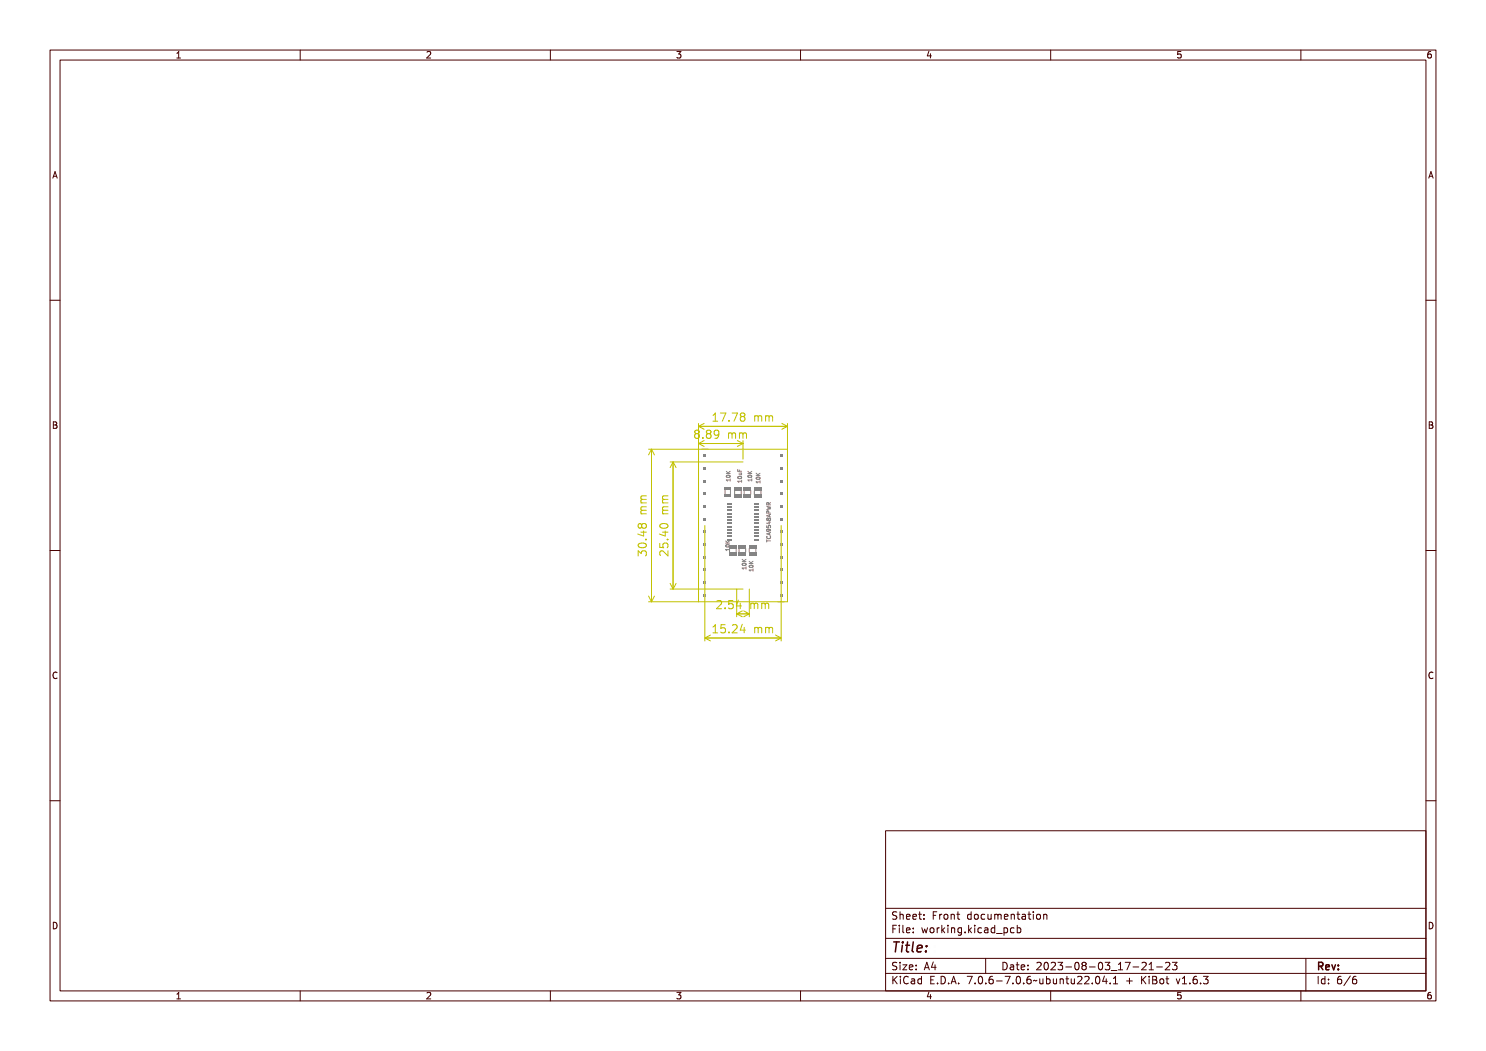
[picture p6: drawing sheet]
<svg xmlns="http://www.w3.org/2000/svg" width="297mm" height="210mm" viewBox="0 0 297 210" stroke-linecap="round" stroke-linejoin="round" font-family="sans-serif">
<defs><g id="words">
<text font-size="2.7" fill="#480000" x="178" y="190.3">Title:</text>
<g font-size="2.2" fill="#c2c200">
<text x="139.5" y="87.7">8.89 mm</text>
<text x="143.3" y="84.2">17.78 mm</text>
<text x="143.9" y="121.7">2.54 mm</text>
<text x="143.3" y="126.5">15.24 mm</text>
</g>
<g font-size="2" fill="#480000">
<text x="178" y="183.7">Sheet: Front documentation</text>
<text x="178" y="186.5">File: working.kicad_pcb</text>
<text x="178" y="193.9">Size: A4</text>
<text x="178" y="196.6">KiCad E.D.A. 7.0.6-7.0.6~ubuntu22.04.1 + KiBot v1.6.3</text>
<text x="200" y="193.9">Date: 2023-08-03_17-21-23</text>
<text x="263" y="196.6">Id: 6/6</text>
<text x="263" y="193.9">Rev:</text>
</g>
<g font-size="1.7" fill="#480000">
<text x="35" y="11.7">1</text>
<text x="85" y="11.7">2</text>
<text x="135" y="11.7">3</text>
<text x="185" y="11.7">4</text>
<text x="235" y="11.7">5</text>
<text x="285" y="11.7">6</text>
<text x="10.5" y="35.7">A</text>
<text x="285.5" y="35.7">A</text>
<text x="10.5" y="85.6">B</text>
<text x="285.5" y="85.6">B</text>
<text x="10.5" y="135.7">C</text>
<text x="285.5" y="135.7">C</text>
<text x="10.5" y="185.6">D</text>
<text x="285.5" y="185.6">D</text>
<text x="35" y="199.7">1</text>
<text x="85" y="199.7">2</text>
<text x="135" y="199.7">3</text>
<text x="185" y="199.7">4</text>
<text x="235" y="199.7">5</text>
<text x="285" y="199.7">6</text>
</g>
</g></defs>
<g fill="none" stroke="#848484" stroke-width=".2">
<path d="M145.2 94.6h.7M145.2 94.2l.4 .4M145.2 95.9h.7l.1-.1v.4l-.1-.2h-.6v.2zM145.2 94.4l.3 .3 .5-.3-.4 .4 .4 .2h-.8l.3-.1zM145.2 95a.37 .37 0 0 1 .5-.1 .37 .37 0 0 1 .2 .4 .38 .38 0 0 1-.4 .1 .38 .38 0 0 1-.3-.3zM145.3 95.2l.5-.1 .2 .2a.37 .37 0 0 1-.4 .3 .37 .37 0 0 1-.4-.3zM145.3 95.3a.34 .34 0 0 1 .6 .1 .34 .34 0 0 1-.6-.1zM145.9 95.9h-.7l.2 .2M145.9 95.7v.4M145.9 94.2l-.4 .3M147.4 93.8v.4h.8M147.5 96.2h.7l.1-.2v.4l-.1-.1h-.6l-.1 .1z"/>
<path d="M147.5 94.1l.1 .4h.2l.1-.3v.3h.4v.1h-.8zM147.5 95.3a.37 .37 0 0 1 .4-.1 .37 .37 0 0 1 .3 .3 .38 .38 0 0 1-.5 .2 .38 .38 0 0 1-.2-.4zM147.6 95.4h.4l.2 .1a.37 .37 0 0 1-.3 .4 .37 .37 0 0 1-.4-.4zM147.6 95.6a.34 .34 0 0 1 .6 .1 .34 .34 0 0 1-.6-.1zM147.7 94.8h.6l-.1 .1a.18 .18 0 0 1 .1 .2 .18 .18 0 0 1-.3 .1l-.3-.1h.5l-.1-.2zM147.7 94.5h.5M147.8 93.9v.3M148.1 94.5l.1 .3-.5 .1M148.2 95.9v.5M148.2 96.2h-.8l.3 .2M149.5 94.6h.8M149.5 94.2l.4 .4"/>
<path d="M149.5 95.1a.4 .4 0 0 1 .4-.2 .4 .4 0 0 1 .3 .4 .38 .38 0 0 1-.4 .1 .38 .38 0 0 1-.3-.3zM149.5 95.9h.7l.1-.1v.4l-.1-.2h-.6v.2zM149.5 94.4l.3 .3 .5-.3-.4 .4 .4 .2h-.8l.4-.1zM149.6 95.2l.5-.1 .2 .2a.37 .37 0 0 1-.4 .3 .37 .37 0 0 1-.4-.3zM149.6 95.3a.34 .34 0 0 1 .6 .1 .34 .34 0 0 1-.6-.1zM150.2 95v.1M150.3 95.7v.4M150.3 95.9h-.8l.2 .2M150.3 94.2l-.5 .3M151.1 95h.8M151.1 94.6l.5 .4M151.2 95.4a.46 .46 0 0 1 .7 .2 .38 .38 0 0 1-.4 .2 .38 .38 0 0 1-.3-.4z"/>
<path d="M151.2 96.3h.6l.1-.2v.4l-.1-.1h-.5l-.1 .2zM151.2 94.8l.3 .3 .4-.3-.3 .4 .3 .2h-.7l.3-.1zM151.3 95.6l.4-.1 .2 .1a.37 .37 0 0 1-.3 .4 .37 .37 0 0 1-.4-.4zM151.3 95.7a.34 .34 0 0 1 .6 .1 .34 .34 0 0 1-.6-.1zM151.9 95.7h-.1M151.9 96.1v.4M151.9 96.3h-.8l.3 .2M151.9 94.6l-.4 .3M145 108.5h.8M145 108.1l.5 .4M145.1 109.8h.7v-.1v.4v-.2h-.6l-.1 .2zM145.1 108.4l.3 .2 .4-.3-.3 .4 .3 .2h-.7l.3-.1z"/>
<path d="M145.1 108.9a.37 .37 0 0 1 .4-.1 .37 .37 0 0 1 .3 .4 .38 .38 0 0 1-.5 .2 .38 .38 0 0 1-.2-.4zM145.2 109.1l.4-.1 .2 .2a.37 .37 0 0 1-.3 .3 .37 .37 0 0 1-.4-.3zM145.2 109.2a.34 .34 0 0 1 .6 .1 .34 .34 0 0 1-.6-.1zM145.8 109.6v.7M145.8 109.8h-.8l.3 .2M145.8 108.1l-.4 .3M147.1 109.6v.7M148.3 112.2h.8M148.3 111.8l.5 .4M148.4 112.7a.38 .38 0 0 1 .4-.2 .38 .38 0 0 1 .3 .4 .38 .38 0 0 1-.5 .1 .38 .38 0 0 1-.2-.3zM148.4 113.5h.7v-.2v.5v-.2h-.6l-.1 .2zM148.4 112l.3 .3 .4-.3-.3 .4 .3 .2h-.7l.3-.1z"/>
<path d="M148.5 112.8l.4-.1 .2 .2a.37 .37 0 0 1-.3 .3 .37 .37 0 0 1-.4-.3zM148.5 112.9a.34 .34 0 0 1 .6 .1 .34 .34 0 0 1-.6-.1zM149.1 113.3v.4M149.1 113.5h-.8l.3 .2M149.1 111.8l-.4 .3M149.7 112.6h.8M149.7 112.2l.5 .4M149.8 113a.4 .4 0 0 1 .4-.1 .4 .4 0 0 1 .3 .4 .38 .38 0 0 1-.5 .1 .38 .38 0 0 1-.2-.4zM149.8 113.5h.7v-.2v.4v-.1h-.6l-.1 .1zM149.8 112l.3 .3 .4-.3-.3 .4 .3 .1h-.7l.3-.1zM149.9 112.7h.4l.2 .1a.37 .37 0 0 1-.3 .4 .37 .37 0 0 1-.4-.4zM149.9 112.9a.34 .34 0 0 1 .6 .1 .34 .34 0 0 1-.6-.1z"/>
<path d="M150.4 113h.1M150.5 113.7v.4M150.5 113.9h-.8l.3 .2M150.5 112.2l-.4 .3M153.2 105v.4l.4 .1v-.4l.3-.1v.5M153.2 107.9v.4M153.2 108.1h.8M153.2 101.2l.8 .2-.5 .1 .5 .1-.8 .2M153.3 100.5l-.1 .4h.8M153.3 108.4l.1 .2h.6v.1h-.6l-.1 .3zM153.3 107.4l.7-.3-.2 .2v.3l.2 .1-.7-.2zM153.3 106l.1 .3h.2a.25 .25 0 0 1 .1-.3 .25 .25 0 0 1 .3 .1 .25 .25 0 0 1-.1 .3 .2 .2 0 0 0 .1-.3 .2 .2 0 0 0-.3 0 .2 .2 0 0 0 0 .3h-.4z"/>
<path d="M153.3 105.4l.6-.1 .1 .2h-.1l-.1 .3zM153.3 104.3l.7-.3-.2 .2v.3l.2 .1-.7-.2zM153.3 102.8l.7 .1-.4 .2 .4 .2-.7 .1 .6-.2-.4-.1 .4-.2zM153.3 107.2h.1M153.3 100.5h.3v.4M153.3 100.5h.1M153.3 107.8h.1a.26 .26 0 0 0 .3 .4 .26 .26 0 0 0 .2-.4h.1a.36 .36 0 0 1-.3 .5 .36 .36 0 0 1-.4-.5zM153.3 104.8l.3 .1a.22 .22 0 0 1 .4-.1 .22 .22 0 0 1 0 .3 .22 .22 0 0 1-.4-.1 .21 .21 0 0 1-.3 .1 .21 .21 0 0 1 0-.3zM153.3 102.3l.3-.1 .1 .2 .3-.3-.3 .4 .3 .2h-.7zM153.4 103.5l.2-.1 .1 .4 .3 .1h-.7zM153.4 106.6a.38 .38 0 0 1 .5-.1 .38 .38 0 0 1 .1 .5l-.1-.3h-.2a.25 .25 0 0 1 0 .3 .25 .25 0 0 1-.4 0 .25 .25 0 0 1 .1-.4zM153.4 107.4l.4-.1v.2z"/>
<path d="M153.4 104.3l.4-.1v.2zM153.4 105.5h.4v.2zM153.4 103.5l-.2 .2 .2 .3M153.4 104h.1M153.4 103.5h.1M153.4 103.6h.2l.1 .2h-.3zM153.4 102.4h.2v.2h-.2zM153.4 103.5l.2 .2M153.5 104.3h.5M153.6 105.8l.1 .3-.4 .1-.1-.3 .2-.1h.4l.2 .3M153.6 103.7l.1-.2 .3 .2-.1 .3-.3-.2M153.6 103.7v.1"/>
<path d="M153.6 103.8l-.2 .2M153.6 102.5v-.3l-.3-.1-.1 .4h.8M153.8 104.2v.5l-.6-.2M153.8 102.9v.3M153.8 106.5v.4M153.9 107.2a.35 .35 0 0 1-.3 .4 .35 .35 0 0 1-.3-.4M154 106.4l-.8 .3 .8 .2M154 102.8l-.8 .3 .8 .2M154 100.4l-.4 .3"/>
<circle cx="145.6" cy="95.4" r=".07"/>
<circle cx="147.9" cy="95.6" r=".07"/>
<circle cx="149.9" cy="95.4" r=".07"/>
<circle cx="151.6" cy="95.8" r=".07"/>
<circle cx="145.5" cy="109.3" r=".07"/>
<circle cx="148.8" cy="113" r=".07"/>
<circle cx="150.2" cy="112.9" r=".07"/>
<circle cx="153.5" cy="104.9" r=".13"/>
<circle cx="153.5" cy="106.8" r=".17"/>
<circle cx="153.8" cy="104.9" r=".15"/>
</g>
<g fill="#848484">
<path d="M145.7 110.3h1.5v.7h-1.5z" fill-rule="evenodd"/>
<path d="M145.7 108.9h1.5v.7h-1.5z" fill-rule="evenodd"/>
</g>
<path d="M155.5 120.2h1.3" fill="none" stroke="#848484" stroke-width=".2"/>
<g fill="#848484">
<path d="M155.9 118.7h.5v.5h-.5z" fill-rule="evenodd"/>
<path d="M155.9 116.2h.5v.5h-.5z" fill-rule="evenodd"/>
<path d="M155.9 113.6h.5v.5h-.5z" fill-rule="evenodd"/>
<path d="M155.9 111.1h.5v.5h-.5z" fill-rule="evenodd"/>
<path d="M155.9 108.6h.5v.5h-.5z" fill-rule="evenodd"/>
<path d="M155.9 106h.5v.5h-.5z" fill-rule="evenodd"/>
<path d="M155.9 103.5h.5v.5h-.5z" fill-rule="evenodd"/>
<path d="M155.9 100.9h.5v.5h-.5z" fill-rule="evenodd"/>
<path d="M155.9 98.4h.5v.5h-.5z" fill-rule="evenodd"/>
<path d="M155.9 95.9h.5v.5h-.5z" fill-rule="evenodd"/>
<path d="M155.9 93.3h.5v.5h-.5z" fill-rule="evenodd"/>
<path d="M155.9 90.8h.5v.5h-.5z" fill-rule="evenodd"/>
<path d="M150.8 100.6h.8v.2h-.8z" fill-rule="evenodd"/>
<path d="M145.4 100.6h.8v.2h-.8z" fill-rule="evenodd"/>
<path d="M150.8 101.2h.8v.2h-.8z" fill-rule="evenodd"/>
<path d="M145.4 101.2h.8v.2h-.8z" fill-rule="evenodd"/>
<path d="M150.8 101.9h.8v.2h-.8z" fill-rule="evenodd"/>
<path d="M145.4 101.9h.8v.2h-.8z" fill-rule="evenodd"/>
<path d="M150.8 102.5h.8v.2h-.8z" fill-rule="evenodd"/>
<path d="M145.4 102.5h.8v.2h-.8z" fill-rule="evenodd"/>
<path d="M150.8 103.2h.8v.2h-.8z" fill-rule="evenodd"/>
<path d="M145.4 103.2h.8v.2h-.8z" fill-rule="evenodd"/>
<path d="M150.8 103.8h.8v.2h-.8z" fill-rule="evenodd"/>
<path d="M145.4 103.8h.8v.2h-.8z" fill-rule="evenodd"/>
<path d="M150.8 104.5h.8v.2h-.8z" fill-rule="evenodd"/>
<path d="M145.4 104.5h.8v.2h-.8z" fill-rule="evenodd"/>
<path d="M150.8 105.1h.8v.2h-.8z" fill-rule="evenodd"/>
<path d="M145.4 105.1h.8v.2h-.8z" fill-rule="evenodd"/>
<path d="M150.8 105.8h.8v.2h-.8z" fill-rule="evenodd"/>
<path d="M145.4 105.8h.8v.2h-.8z" fill-rule="evenodd"/>
<path d="M150.8 106.4h.8v.2h-.8z" fill-rule="evenodd"/>
<path d="M145.4 106.4h.8v.2h-.8z" fill-rule="evenodd"/>
<path d="M150.8 107.1h.8v.2h-.8z" fill-rule="evenodd"/>
<path d="M145.4 107.1h.8v.2h-.8z" fill-rule="evenodd"/>
<path d="M150.8 107.7h.8v.2h-.8z" fill-rule="evenodd"/>
<path d="M145.4 107.7h.8v.2h-.8z" fill-rule="evenodd"/>
</g>
<path d="M148.7 98v.8M150.1 98v.8" fill="none" stroke="#848484" stroke-width=".2"/>
<g fill="#848484">
<path d="M148.7 98.7h1.4v.8h-1.4z" fill-rule="evenodd"/>
<path d="M148.7 97.3h1.4v.7h-1.4z" fill-rule="evenodd"/>
</g>
<path d="M144.9 97.9v1M146 97.9v1" fill="none" stroke="#848484" stroke-width=".2"/>
<g fill="#848484">
<path d="M144.8 98.8h1.3v.6h-1.3z" fill-rule="evenodd"/>
<path d="M144.8 97.4h1.3v.6h-1.3z" fill-rule="evenodd"/>
</g>
<path d="M146.8 98v.8M148.1 98v.8" fill="none" stroke="#848484" stroke-width=".2"/>
<g fill="#848484">
<path d="M146.8 97.3h1.4v.8h-1.4z" fill-rule="evenodd"/>
<path d="M146.8 98.8h1.4v.7h-1.4z" fill-rule="evenodd"/>
</g>
<path d="M147.7 109.6v.7M149 109.6v.7" fill="none" stroke="#848484" stroke-width=".2"/>
<g fill="#848484">
<path d="M147.6 110.3h1.5v.7h-1.5z" fill-rule="evenodd"/>
<path d="M147.6 108.9h1.5v.7h-1.5z" fill-rule="evenodd"/>
</g>
<path d="M140.2 89.8h1.3" fill="none" stroke="#848484" stroke-width=".2"/>
<g fill="#848484">
<path d="M140.6 90.8h.5v.5h-.5z" fill-rule="evenodd"/>
<path d="M140.6 93.3h.5v.5h-.5z" fill-rule="evenodd"/>
<path d="M140.6 95.9h.5v.5h-.5z" fill-rule="evenodd"/>
<path d="M140.6 98.4h.5v.5h-.5z" fill-rule="evenodd"/>
<path d="M140.6 100.9h.5v.5h-.5z" fill-rule="evenodd"/>
<path d="M140.6 103.5h.5v.5h-.5z" fill-rule="evenodd"/>
<path d="M140.6 106h.5v.5h-.5z" fill-rule="evenodd"/>
<path d="M140.6 108.6h.5v.5h-.5z" fill-rule="evenodd"/>
<path d="M140.6 111.1h.5v.5h-.5z" fill-rule="evenodd"/>
<path d="M140.6 113.6h.5v.5h-.5z" fill-rule="evenodd"/>
<path d="M140.6 116.2h.5v.5h-.5z" fill-rule="evenodd"/>
<path d="M140.6 118.7h.5v.5h-.5z" fill-rule="evenodd"/>
</g>
<path d="M150.8 98v.8M152.1 98v.8" fill="none" stroke="#848484" stroke-width=".2"/>
<g fill="#848484">
<path d="M150.7 97.3h1.4v.8h-1.4z" fill-rule="evenodd"/>
<path d="M150.7 98.8h1.4v.7h-1.4z" fill-rule="evenodd"/>
</g>
<path d="M149.7 109.6v.7M151.1 109.6v.7" fill="none" stroke="#848484" stroke-width=".2"/>
<g fill="#848484">
<path d="M149.7 108.9h1.4v.7h-1.4z" fill-rule="evenodd"/>
<path d="M149.7 110.3h1.4v.8h-1.4z" fill-rule="evenodd"/>
</g>
<g fill="none" stroke="#c2c200" stroke-width=".2">
<path d="M128.1 100l1.2-.1v.1h-.9l-.2 .2 .2 .1h.9v.2h-.9l-.2 .1 .2 .2h.9v.2h-1.2l.1-.2-.2-.3 .2-.2zM128.3 99.8l-.2 .2 .1 .5M128.3 99.8h.9M129.2 99.1l-1 .1-.1 .4 .2 .2M129.6 89.8h27.8M130.2 89.8v30.4M130.2 89.8l.6 1.1M130.2 89.8l-.6 1.1M132.4 100l1.2-.1v.1h-.9l-.2 .2 .2 .1h.9v.2h-.9l-.2 .1 .2 .2h.9v.2h-1.2l.1-.2-.1-.3 .1-.2zM132.6 99.8h.9M132.6 99.8l-.2 .2 .2 .5M133.5 99.1l-1 .1-.1 .4 .2 .2"/>
<path d="M133.9 92.3h14.6M134.5 92.3v25.4M134.5 92.3l.6 1.1M134.5 92.3l-.6 1.1M138.9 86.1v.4M138.9 86.8v.6M139.6 84.6v35.6M139.6 88.6h8.9M139.6 88.6l1.1 .6M139.6 85.2h17.8M139.6 85.2l1.1 .6M139.8 86.2a.45 .45 0 0 1 .7-.1 .45 .45 0 0 1-.2 .7 .46 .46 0 0 1 .2 .7 .46 .46 0 0 1-.7 0 .46 .46 0 0 1 .1-.7l-.2-.2z"/>
<path d="M140.7 88l-1.1 .6M140.7 84.6l-1.1 .6M141.3 87.3h.3v.4h-.3zM142.4 86.2a.45 .45 0 0 1 .7-.1 .45 .45 0 0 1-.2 .7 .46 .46 0 0 1 .2 .7 .46 .46 0 0 1-.7 0 .46 .46 0 0 1 .2-.7l-.3-.2zM142.5 84.2h.9M142.8 82.8l-.3 .2M143.5 82.7l.6-.1v1.4h.3v.2h-.9v-.2h.4v-1.2l-.4 .1zM143.7 86.2a.58 .58 0 0 1 .7 0 .58 .58 0 0 1 .2 .7 .65 .65 0 0 1-.2 .6 .65 .65 0 0 1-.7 .1v-.2a.47 .47 0 0 0 .5 0 .47 .47 0 0 0 .2-.5 .51 .51 0 0 1-.8 .1 .51 .51 0 0 1 .1-.8zM144.7 82.6h1l-.6 1.6h-.2l.6-1.4h-.8zM146.1 86.5l.2 .1 .3-.2 .1 .2 .4-.1 .1 1.2h-.1l-.1-.9-.1-.2-.1 .2v.9h-.2v-.9l-.1-.2-.2 .2v.9h-.2zM146.4 83.9h.3v.3h-.3zM147.3 82.6h1l-.5 1.6h-.3l.6-1.4h-.8z"/>
<path d="M147.4 88l1.1 .6M147.5 86.5l.1 .1 .3-.2 .2 .2 .3-.1 .1 1.2h-.1v-.9l-.2-.2-.1 .2v.9h-.2v-.9l-.1-.2-.2 .2v.9h-.1zM148.5 88v3.7M148.5 88.6l-1.1 .6M148.8 82.7a.45 .45 0 0 1 .7 0 .45 .45 0 0 1-.2 .7 .46 .46 0 0 1 .2 .7 .46 .46 0 0 1-.7 0 .46 .46 0 0 1 .2-.7l-.3-.3zM151.2 83l.2 .1 .3-.1 .1 .2 .4-.2 .1 1.2h-.1v-.9l-.2-.1-.1 .1v.9h-.2v-.9l-.1-.1-.2 .1v.9h-.2zM152.6 83l.1 .1 .3-.1 .2 .2 .3-.2 .1 1.2h-.1v-.9l-.2-.1-.1 .1v.9h-.2v-.9l-.1-.1-.2 .1v.9h-.1zM154.3 83.2l.1 1M156.3 84.6l1.1 .6M157.4 84.6v35.6h-27.8M157.4 85.2l-1.1 .6M127.5 111.1v-1l.7 .5 .1-.5h.7l.2 .3v.4l-.2 .3"/>
<path d="M127.6 108.7a1.09 1.09 0 0 1 1.6 .2 .87 .87 0 0 1-.8 .6 .87 .87 0 0 1-.9-.6zM127.7 105.3h1v-.2h.2v.2h.4v.2h-.4v.7h-.2l-1-.6zM127.7 108a.98 .98 0 0 1 1.6 .3 .92 .92 0 0 1-.8 .5 .92 .92 0 0 1-.9-.5zM127.7 109.3l.5-.1 .2 .2a.51 .51 0 0 1 .7-.2 .51 .51 0 0 1 .1 .8l-.2 .1a.38 .38 0 0 0 .1-.6 .38 .38 0 0 0-.6 0v.3h-.2v-.1a.28 .28 0 0 0-.4-.3 .28 .28 0 0 0-.1 .5l.1 .2h-.2zM127.7 104l.5-.1 .2 .3a.46 .46 0 0 1 .7-.2 .46 .46 0 0 1 0 .7 .46 .46 0 0 1-.7-.2 .45 .45 0 0 1-.7 .2 .45 .45 0 0 1 0-.7zM127.8 108.2a1.01 1.01 0 0 1 1.3 .1 .87 .87 0 0 1-1.3 0zM127.9 105.5h.8v.5zM128.1 101.3l1.2-.1v.1l-.9 .1-.2 .1 .2 .1h.9v.2h-.9l-.2 .1 .2 .2h.9v.2h-1.2l.1-.2-.2-.3 .2-.1zM128.1 106.3h1.1M128.1 102.7h1.1M128.1 100.5h1.1M128.2 104.9l-.3-.3-.4 .3 .1 .5 .3 .1 .3-.3"/>
<path d="M128.2 104.9l.4-.3h.3l.3 .3-.1 .5-.2 .1h-.3l-.4-.3M128.2 104.9v.3M128.3 102l-.2 .2 .1 .5M128.3 102h.9M128.6 106.1v1l-1.1-.4M128.9 106.8h.4v.3h-.4zM129 107.8h.2M129.2 101.3h-1l-.1 .4 .2 .3M129.6 119.1l.6 1.1M130.8 119.1l-.6 1.1M131.9 108.6v.8h.7l-.1-.2 .1-.5 .2-.2 .5 .1 .2 .2-.2 .6M132 107.9h.2v.6h.4a.58 .58 0 0 1 .7-.7 .58 .58 0 0 1 .2 1h-.2a.42 .42 0 0 0 .1-.6 .42 .42 0 0 0-.6-.1 .42 .42 0 0 0 0 .6h-.8z"/>
<path d="M132 105.3h1v-.2h.2v.2h.4v.2h-.4v.7h-.2l-1-.6zM132 104.8a.88 .88 0 0 1 1.5 .4 .93 .93 0 0 1-1.6-.2zM132 104.1a.98 .98 0 0 1 1.6 .2 .92 .92 0 0 1-.8 .6 .92 .92 0 0 1-.9-.6zM132.1 109.3a1.01 1.01 0 0 1 1.3 .6v-.8h.2v1l-.6-.4a.47 .47 0 0 0-.4-.3 .47 .47 0 0 0-.5 .2l.2 .5h-.2l-.1-.2zM132.2 104.2a1.01 1.01 0 0 1 1.2 .1 .87 .87 0 0 1-1.3 0zM132.2 105.5h.8v.5zM132.4 101.3l1.2-.1v.1l-.9 .1-.2 .1 .2 .1h.9v.2h-.9l-.2 .1 .2 .2h.9v.2h-1.2l.1-.2-.1-.3 .1-.1zM132.4 106.3h1.1M132.4 102.7h1.1M132.4 100.5h1.1M132.6 102h.9M132.6 102l-.2 .2 .2 .5"/>
<path d="M133 106.1v1l-1.2-.4M133.2 106.8h.4v.3h-.4zM133.3 107.8h.2M133.5 110.1v1l-1.2-1h-.3l-.1 .3 .1 .6M133.5 101.3h-1l-.1 .4 .2 .3M133.9 117.7h14.6M133.9 116.6l.6 1.1M135.1 116.6l-.6 1.1M140.9 105v23.1M147.2 117.7v5.5M149.8 117.7v5.5M156.1 105v23.1"/>
<path d="M140.9 127.5h15.2M140.9 127.5l1.1 .6M142 126.9l-1.1 .6M142.5 126.5h.9M142.8 125.1l-.3 .2M143.4 120.1h-.1M143.5 125l.6-.1v1.4h.3v.2h-.9v-.2h.4v-1.2l-.4 .1zM144.1 120.2a.58 .58 0 0 1 .9 .1 .58 .58 0 0 1-.4 .9l-.3 .3h.7v.2h-.9l.3-.6a.47 .47 0 0 0 .4-.4 .47 .47 0 0 0-.3-.4l-.4 .1zM144.1 120.7l-.9 .9h1M144.8 124.9h.8v.2h-.6v.4a.58 .58 0 0 1 .7 .7 .58 .58 0 0 1-1 .3v-.2a.42 .42 0 0 0 .6 .1 .42 .42 0 0 0 .1-.6 .42 .42 0 0 0-.6-.1zM145.7 121.4h.3v.3h-.3zM146.4 126.2h.3v.3h-.3z"/>
<path d="M146.8 120.1h.8v.2h-.6v.4a.58 .58 0 0 1 .6 .7 .58 .58 0 0 1-.9 .3v-.3a.42 .42 0 0 0 .6 .1 .42 .42 0 0 0 .1-.6 .42 .42 0 0 0-.6 0zM147.2 122.7h2.6M147.2 122.7l1.2 .5M147.4 125a.58 .58 0 0 1 .9 .1 .58 .58 0 0 1-.4 .9l-.3 .3h.7v.2h-1l.4-.5a.47 .47 0 0 0 .4-.4 .47 .47 0 0 0-.3-.5l-.4 .1zM148.4 122.1l-1.2 .6M148.6 120.1h.2v1h.3v.2h-.3v.4h-.2v-.4h-.6zM148.6 120.3v.8h-.5zM148.6 122.1l1.2 .6M149.3 124.9h.2v1.1h.2v.1h-.2v.4h-.2v-.4h-.7zM149.3 125.1v.9h-.5zM149.8 122.7l-1.2 .5M150.6 120.5l.2 .1 .2-.1 .2 .1 .3-.1 .2 1.2h-.2v-.9l-.1-.2-.2 .2v.9h-.2v-.9l-.1-.2-.1 .2v.9h-.2z"/>
<path d="M151.2 125.3l.2 .1 .3-.1 .1 .1 .4-.1 .1 1.2h-.1v-.9l-.2-.1-.1 .1v.9h-.2v-.9l-.1-.1-.2 .1v.9h-.2zM151.9 120.5l.2 .1 .3-.1 .1 .1 .4-.1 .1 1.2h-.2v-.9l-.1-.2-.2 .2v.9h-.1l-.1-.9-.1-.2-.1 .2v.9h-.2zM152.6 125.3l.1 .1 .3-.1 .2 .1 .3-.1 .1 1.2h-.1v-.9l-.2-.1-.1 .1v.9h-.2v-.9l-.1-.1-.2 .1v.9h-.1zM154.3 125.4l.1 1.1M155 126.9l1.1 .6M156.1 127.5l-1.1 .6"/>
<circle cx="140.1" cy="86.5" r=".27"/>
<circle cx="140.1" cy="87.2" r=".31"/>
<circle cx="142.8" cy="86.5" r=".27"/>
<circle cx="142.8" cy="87.2" r=".31"/>
<circle cx="144" cy="86.6" r=".35"/>
<circle cx="149.2" cy="83" r=".27"/>
<circle cx="149.2" cy="83.8" r=".31"/>
<circle cx="128.1" cy="104.3" r=".27"/>
<circle cx="128.5" cy="108.3" r=".14"/>
<circle cx="128.8" cy="104.3" r=".31"/>
<circle cx="132.8" cy="104.3" r=".14"/>
</g>
<g fill="none" stroke="#480000" stroke-width=".2">
<path d="M10 10h277v190h-277zM12 12h273v186h-273zM60 10v2M110 10v2M160 10v2M210 10v2M260 10v2M10 60h2M285 60h2M10 110h2M285 110h2M10 160h2"/>
<path d="M285 160h2M177 166h108v32h-108zM60 198v2M110 198v2M160 198v2M177 181.5h108M177 187.5h108M177 191.5h108M177 194.5h108M178.1 195.2h.2v.6l.6-.6h.3l-.6 .6 .6 .8h-.2l-.5-.7-.2 .2v.5h-.2zM178.2 185h.9v.2h-.7v.4h.6v.2h-.6v.7h-.2zM178.3 182.4l.5-.1h.2v.2a.31 .31 0 0 0-.5-.1 .31 .31 0 0 0 0 .5 .5 .5 0 0 1 .6 .6 .5 .5 0 0 1-.8 .2l-.1-.2a.34 .34 0 0 0 .4 .1 .34 .34 0 0 0 .1-.5 .47 .47 0 0 1-.5-.2 .47 .47 0 0 1 .1-.5z"/>
<path d="M178.3 192.5l.5-.1h.2v.2a.31 .31 0 0 0-.5-.1 .31 .31 0 0 0 0 .5 .5 .5 0 0 1 .6 .6 .5 .5 0 0 1-.8 .2l-.1-.2a.34 .34 0 0 0 .4 .1 .34 .34 0 0 0 .1-.5 .47 .47 0 0 1-.5-.2 .47 .47 0 0 1 .1-.5zM179.4 182.2h.2v.6a.35 .35 0 0 1 .4-.1 .35 .35 0 0 1 .2 .4v.6h-.2v-.8h-.4v.8h-.2zM179.5 185.4h.4v.9h.4v.2h-.9v-.2h.3v-.8h-.2zM179.5 192.8h.4v.9h.4v.1h-.9v-.1h.3v-.8h-.2zM179.5 195.6h.4v.9h.4v.1h-.9v-.1h.3v-.8h-.2zM179.7 184.9h.2v.3h-.2zM179.7 192.3h.2v.3h-.2zM179.7 195.1h.2v.3h-.2zM180.6 184.9h.4v1.3l.4 .1v.2l-.5-.2v-1.2h-.3zM180.6 192.8h.8l-.6 .9h.6v.1h-.8l.6-.9h-.6zM180.7 182.8l.1-.1a.49 .49 0 0 1 .5 0 .49 .49 0 0 1 .2 .5h-.8a.42 .42 0 0 0 .3 .4 .42 .42 0 0 0 .4-.1 .47 .47 0 0 1-.4 .3 .47 .47 0 0 1-.4-.3zM180.7 195.4a.4 .4 0 0 1 .4-.3 .4 .4 0 0 1 .4 .3 .56 .56 0 0 0-.8 .4 .56 .56 0 0 0 .5 .7l.3-.1a.43 .43 0 0 1-.5 .3 .43 .43 0 0 1-.4-.4v-.6z"/>
<path d="M180.8 182.9l.4-.1 .1 .3h-.6zM181.8 195.6l.3-.1a.43 .43 0 0 1 .5 .5v.6h-.1v-.1a.38 .38 0 0 1-.5 .2 .38 .38 0 0 1-.2-.5 .38 .38 0 0 1 .4-.2h.3a.35 .35 0 0 0-.3-.4 .35 .35 0 0 0-.4 .2zM181.9 182.8l.1-.1a.49 .49 0 0 1 .5 0 .49 .49 0 0 1 .2 .5h-.8a.42 .42 0 0 0 .3 .4 .42 .42 0 0 0 .5-.1 .47 .47 0 0 1-.5 .3 .47 .47 0 0 1-.4-.3zM181.9 185.5l.1-.1a.49 .49 0 0 1 .5 0 .49 .49 0 0 1 .2 .5h-.8a.42 .42 0 0 0 .3 .4 .42 .42 0 0 0 .5-.1 .47 .47 0 0 1-.5 .3 .47 .47 0 0 1-.4-.3zM181.9 192.9l.1-.1a.49 .49 0 0 1 .5 0 .49 .49 0 0 1 .2 .5h-.8a.42 .42 0 0 0 .3 .4 .42 .42 0 0 0 .5-.1 .47 .47 0 0 1-.5 .3 .47 .47 0 0 1-.4-.3zM182 196.2l.5-.1a.31 .31 0 0 1-.2 .4 .31 .31 0 0 1-.4-.1zM182 182.9l.4-.1 .1 .3h-.6zM182 185.6l.4-.1 .1 .3h-.6zM182 193l.4-.1 .1 .3h-.6zM183 195.7l.4-.2 .2 .2v-.6h.2v1.5h-.2v-.1a.42 .42 0 0 1-.5 .1 .42 .42 0 0 1-.2-.5zM183.2 195.8l.1-.1a.4 .4 0 0 1 .3 .4 .4 .4 0 0 1-.3 .4l-.2-.2zM183.2 182.3h.2v.4h.4v.1h-.4v.7l.4 .1v.1h-.4l-.1-.1-.1-.8h-.3v-.1h.3z"/>
<path d="M183.3 185.4h.2v.3h-.2zM183.3 186.2h.2v.3h-.2zM183.3 192.8h.2v.3h-.2zM183.3 193.6h.2v.2h-.2zM184.5 182.7h.2v.3h-.2zM184.5 183.5h.2v.2h-.2zM185.2 185.4h.2l.2 .8 .1-.5h.2l.2 .5 .1-.8h.2l-.2 1.1h-.2l-.2-.7-.2 .7h-.1zM185.4 195.2h.9v.2h-.7v.4h.6v.2h-.6v.5h.7v.1h-.9zM185.7 192.4h.2l.5 1.4h-.2l-.1-.3h-.5l-.1 .3h-.2zM185.8 192.6l.2 .7h-.4zM186.6 182.3h.9v.2h-.7v.4h.6v.2h-.6v.6h-.2zM186.8 185.6l.1-.1a.39 .39 0 0 1 .4 .4 .39 .39 0 0 1-.4 .4l-.1-.2z"/>
<path d="M186.9 196.4h.2v.2h-.2zM187.1 192.4h.2v.9h.2v.2h-.2v.3h-.2v-.3h-.6zM187.1 192.6v.7h-.4zM187.8 195.2a.76 .76 0 0 1 .9 .7 .76 .76 0 0 1-.9 .7zM188 195.4a.57 .57 0 0 1 .5 .5 .57 .57 0 0 1-.5 .6zM188 182.7h.2v.2v-.1a.29 .29 0 0 1 .3-.2 .29 .29 0 0 1 .3 .3 .37 .37 0 0 0-.5-.1 .37 .37 0 0 0-.1 .4v.5h-.2zM188 185.4h.2v.2v-.1a.29 .29 0 0 1 .3-.2 .29 .29 0 0 1 .3 .3 .37 .37 0 0 0-.5-.1 .37 .37 0 0 0-.1 .4v.6h-.2zM189.1 184.9h.1v.9l.5-.4h.2l-.4 .4 .5 .7h-.2l-.4-.6-.2 .1v.5h-.1zM189.2 182.9l.1-.1a.39 .39 0 0 1 .4 .4 .39 .39 0 0 1-.4 .4l-.1-.2zM189.3 196.4h.3v.2h-.3zM190.2 182.7h.2v.1a.35 .35 0 0 1 .4-.1 .35 .35 0 0 1 .3 .4v.6h-.2l-.1-.8h-.3l-.1 .8h-.2zM190.3 185.4h.4v.9h.4v.2h-.9v-.2h.4v-.8h-.3z"/>
<path d="M190.5 195.2h.3l.4 1.4h-.2l-.1-.3h-.5l-.1 .3h-.2zM190.6 184.9h.1v.3h-.1zM190.6 195.4l.2 .7h-.4zM191.4 185.4h.2v.1a.35 .35 0 0 1 .4-.1 .35 .35 0 0 1 .3 .4v.7h-.2l-.1-.9h-.3l-.1 .9h-.2zM191.7 182.3h.1v.4h.4v.1h-.4v.7l.4 .1v.1h-.4l-.1-.1v-.8h-.3v-.1h.3zM191.7 196.4h.3v.2h-.3zM192.7 185.5l.3-.2 .3 .2v-.1h.2v1a.53 .53 0 0 1-.8 .4v-.2a.36 .36 0 0 0 .4 .1 .36 .36 0 0 0 .2-.4l-.1 .1a.53 .53 0 0 1-.7-.3 .53 .53 0 0 1 .2-.6zM192.8 185.6l.1-.1a.39 .39 0 0 1 .4 .4 .39 .39 0 0 1-.4 .4l-.1-.2zM193.8 195.2h.9l-.5 1.4h-.2l.5-1.2h-.7zM193.9 182.8l.3-.2 .3 .2v-.6h.2v1.5h-.2v-.1a.42 .42 0 0 1-.6 .1 .42 .42 0 0 1-.1-.5zM194.1 182.8a.4 .4 0 0 1 .4 .4 .4 .4 0 0 1-.4 .4l-.2-.4zM194.1 186.2h.3v.3h-.3z"/>
<path d="M195.1 184.9h.2v.9l.4-.4h.3l-.5 .4 .5 .7h-.2l-.4-.6-.1 .1v.5h-.2zM195.2 182.9l.1-.1a.39 .39 0 0 1 .4 .4 .39 .39 0 0 1-.4 .4l-.1-.2zM195.3 196.4h.3v.2h-.3zM196.3 185.4h.5v.9h.3v.2h-.9v-.2h.4v-.8h-.3zM196.3 195.4a.57 .57 0 0 1 .7 0 .57 .57 0 0 1 .1 .8 .5 .5 0 0 1-.6 .5 .5 .5 0 0 1-.3-.8zM196.4 182.8a.39 .39 0 0 1 .4-.2 .39 .39 0 0 1 .3 .3 .4 .4 0 0 0-.6 0 .4 .4 0 0 0 0 .6 .4 .4 0 0 0 .6 0 .45 .45 0 0 1-.6 .3 .45 .45 0 0 1-.3-.6zM196.5 195.4a.61 .61 0 0 1 .4 1l-.1 .1a.61 .61 0 0 1-.4-1zM196.6 184.9h.2v.3h-.2zM197 191.5v3M197.4 182.7h.2v.8l.2 .1 .3-.2v-.7h.2v1h-.2v-.1a.35 .35 0 0 1-.4 .2 .35 .35 0 0 1-.3-.5zM197.6 185.5a.39 .39 0 0 1 .4-.2 .39 .39 0 0 1 .3 .3 .4 .4 0 0 0-.6 0 .4 .4 0 0 0 0 .6 .4 .4 0 0 0 .6 0 .45 .45 0 0 1-.6 .3 .45 .45 0 0 1-.3-.6zM197.7 196.4h.3v.2h-.3z"/>
<path d="M198.6 182.7l.5 .1 .3-.1 .2 1h-.2l-.1-.9-.2 .1v.8h-.1l-.2-.9-.1 .9h-.1zM198.7 185.4l.2-.1a.43 .43 0 0 1 .6 .5v.7h-.2v-.2a.38 .38 0 0 1-.5 .2 .38 .38 0 0 1-.2-.5 .38 .38 0 0 1 .5-.2h.2a.35 .35 0 0 0-.3-.4 .35 .35 0 0 0-.3 .2zM198.7 195.4a.38 .38 0 0 1 .4-.3 .38 .38 0 0 1 .3 .3 .43 .43 0 0 0-.5 0 .43 .43 0 0 0-.1 .5 .46 .46 0 0 1 .7 .1 .46 .46 0 0 1-.2 .6 .46 .46 0 0 1-.7-.2zM198.8 186l.5-.1a.31 .31 0 0 1-.1 .4 .31 .31 0 0 1-.4-.1zM199.9 185.5l.3-.2 .3 .2v-.6h.2v1.6h-.2v-.2a.42 .42 0 0 1-.5 .1 .42 .42 0 0 1-.2-.5zM199.9 182.8l.2-.1a.49 .49 0 0 1 .5 0 .49 .49 0 0 1 .1 .5h-.7a.42 .42 0 0 0 .2 .4 .42 .42 0 0 0 .5-.1 .47 .47 0 0 1-.4 .3 .47 .47 0 0 1-.5-.3zM200 196h.5v.2h-.5zM200 185.6l.1-.1a.39 .39 0 0 1 .4 .4 .39 .39 0 0 1-.4 .4l-.1-.2zM200.1 182.9l.3-.1 .2 .3h-.6zM200.1 192.4a.76 .76 0 0 1 1 .7 .76 .76 0 0 1-1 .7zM200.3 192.6a.57 .57 0 0 1 .6 .5 .57 .57 0 0 1-.6 .6zM200.9 186.8l1.2 .1z"/>
<path d="M201 195.2h.9l-.5 1.4h-.2l.5-1.2h-.7zM201.1 182.7h.1v.1a.35 .35 0 0 1 .5-.1 .35 .35 0 0 1 .2 .4v.6h-.2v-.8h-.4l-.1 .8h-.1zM201.4 192.8l.3-.1a.43 .43 0 0 1 .5 .5v.6h-.1v-.1a.38 .38 0 0 1-.5 .2 .38 .38 0 0 1-.2-.5 .38 .38 0 0 1 .4-.2h.3a.35 .35 0 0 0-.3-.4 .35 .35 0 0 0-.4 .2zM201.6 193.4l.5-.1a.31 .31 0 0 1-.2 .4 .31 .31 0 0 1-.4-.1zM202.2 185.4h.2v.1a.53 .53 0 0 1 .8 .3 .53 .53 0 0 1-.6 .7l-.2-.2v.6h-.2zM202.5 182.3h.2v.4h.4v.1h-.4v.7l.4 .1v.1h-.4l-.2-.1v-.8h-.3v-.1h.3zM202.5 185.6l.1-.1a.4 .4 0 0 1 .4 .4 .4 .4 0 0 1-.4 .4l-.2-.2zM202.5 196.4h.3v.2h-.3zM202.8 192.4h.2v.4h.4v.1h-.4v.7l.4 .1v.1h-.4l-.2-.1v-.8h-.3v-.1h.3zM203.5 182.7l.3-.1a.43 .43 0 0 1 .5 .5v.6h-.2v-.1a.38 .38 0 0 1-.5 .2 .38 .38 0 0 1-.2-.5 .38 .38 0 0 1 .5-.2h.2a.35 .35 0 0 0-.2-.4 .35 .35 0 0 0-.4 .2zM203.5 195.4a.57 .57 0 0 1 .8 0 .57 .57 0 0 1 0 .8 .5 .5 0 0 1-.6 .5 .5 .5 0 0 1-.3-.8zM203.6 185.5a.39 .39 0 0 1 .4-.2 .39 .39 0 0 1 .3 .3 .4 .4 0 0 0-.5 0 .4 .4 0 0 0 0 .6 .4 .4 0 0 0 .5 0 .45 .45 0 0 1-.6 .3 .45 .45 0 0 1-.2-.6z"/>
<path d="M203.7 183.3l.4-.1a.31 .31 0 0 1-.1 .4 .31 .31 0 0 1-.4-.1zM203.7 195.4a.61 .61 0 0 1 .4 1l-.1 .1a.61 .61 0 0 1-.3-1zM203.9 192.9l.1-.1a.49 .49 0 0 1 .5 0 .49 .49 0 0 1 .2 .5h-.8a.42 .42 0 0 0 .3 .4 .42 .42 0 0 0 .5-.1 .47 .47 0 0 1-.5 .3 .47 .47 0 0 1-.4-.3zM204 193l.4-.1 .1 .3h-.6zM204.7 184.9h.1v.6a.53 .53 0 0 1 .8 .3 .53 .53 0 0 1-.6 .7l-.2-.2v.2h-.1zM204.9 182.3h.2v.4h.4v.1h-.4v.7l.4 .1v.1h-.4l-.2-.1v-.8h-.3v-.1h.3zM204.9 185.6l.1-.1a.39 .39 0 0 1 .4 .4 .39 .39 0 0 1-.4 .4l-.1-.2zM204.9 196.4h.3v.2h-.3zM205.3 192.8h.2v.3h-.2zM205.3 193.6h.2v.2h-.2zM205.9 182.7h.5v.9h.3v.1h-.9v-.1h.4v-.8h-.3zM205.9 195.4a.38 .38 0 0 1 .4-.3 .38 .38 0 0 1 .3 .3 .43 .43 0 0 0-.5 0 .43 .43 0 0 0-.1 .5 .46 .46 0 0 1 .7 .1 .46 .46 0 0 1-.2 .6 .46 .46 0 0 1-.6-.2z"/>
<path d="M206.2 182.2h.2v.3h-.2zM207 196l1-.1a.49 .49 0 0 1-.8 .1l-.2 .2zM207.3 182.9l.1-.1a.39 .39 0 0 1 .4 .4 .39 .39 0 0 1-.4 .4l-.2-.2zM207.4 192.5a.53 .53 0 0 1 .8 .1 .53 .53 0 0 1-.3 .7l-.3 .4h.7v.1h-.9l.3-.5a.4 .4 0 0 0 .3-.4 .4 .4 0 0 0-.3-.4l-.3 .2zM208.3 182.7h.1v.1a.35 .35 0 0 1 .5-.1 .35 .35 0 0 1 .2 .4v.6h-.2v-.8h-.4l-.1 .8h-.1zM208.3 195.6h.1l.1 .8 .2 .1 .2-.2v-.7h.2v1h-.2v-.1a.35 .35 0 0 1-.4 .2 .35 .35 0 0 1-.2-.5zM208.7 192.6a.57 .57 0 0 1 .7 0 .57 .57 0 0 1 .1 .8 .5 .5 0 0 1-.6 .5 .5 .5 0 0 1-.3-.8zM208.9 192.6a.61 .61 0 0 1 .3 1l-.1 .1a.61 .61 0 0 1-.3-1zM209.5 195.1h.2v.6a.53 .53 0 0 1 .7 .3 .53 .53 0 0 1-.6 .7l-.1-.2v.1h-.2zM209.7 195.8l.1-.1a.4 .4 0 0 1 .4 .4 .4 .4 0 0 1-.4 .4l-.1-.2zM209.8 192.5a.53 .53 0 0 1 .8 .1 .53 .53 0 0 1-.3 .7l-.3 .4h.7v.1h-.9l.3-.5a.4 .4 0 0 0 .3-.4 .4 .4 0 0 0-.3-.4l-.3 .2zM210 198v2"/>
<path d="M210.7 195.6h.2v.8l.2 .1 .2-.2v-.7h.2v1h-.2v-.1a.35 .35 0 0 1-.4 .2 .35 .35 0 0 1-.2-.5zM211 192.4a.46 .46 0 0 1 .6 0 .46 .46 0 0 1 .1 .6l-.1 .1a.47 .47 0 0 1 .2 .7 .47 .47 0 0 1-.7 0l-.1-.2a.35 .35 0 0 0 .5 .1 .35 .35 0 0 0 0-.5h-.3v-.2a.29 .29 0 0 0 .4-.1 .29 .29 0 0 0-.1-.4 .29 .29 0 0 0-.4 .1h-.1zM211.9 195.6h.2v.1a.35 .35 0 0 1 .4-.1 .35 .35 0 0 1 .2 .4v.6h-.2v-.8h-.4v.8h-.2zM212.4 193.2h.5v.2h-.5zM213.3 195.2h.2v.4h.4v.1h-.4v.7l.4 .1v.1h-.4l-.2-.1v-.8h-.3v-.1h.3zM213.5 192.6a.57 .57 0 0 1 .7 0 .57 .57 0 0 1 .1 .8 .5 .5 0 0 1-.6 .5 .5 .5 0 0 1-.3-.8zM213.7 192.6a.61 .61 0 0 1 .3 1v.1a.61 .61 0 0 1-.4-1zM214.3 195.6h.2v.8l.2 .1 .2-.2v-.7h.2v1h-.2v-.1a.35 .35 0 0 1-.4 .2 .35 .35 0 0 1-.2-.5zM214.7 192.5a.41 .41 0 0 1 .7-.1 .41 .41 0 0 1-.2 .7 .42 .42 0 0 1 .2 .6 .42 .42 0 0 1-.7 0 .42 .42 0 0 1 .2-.6l-.3-.2zM215.5 195.3a.53 .53 0 0 1 .8 .1 .53 .53 0 0 1-.3 .7l-.3 .4h.6v.1h-.9l.4-.5a.4 .4 0 0 0 .3-.4 .4 .4 0 0 0-.3-.4l-.3 .2zM216 193.2h.5v.2h-.5zM216.7 195.3a.53 .53 0 0 1 .8 .1 .53 .53 0 0 1-.3 .7l-.3 .4h.6v.1h-.9l.4-.5a.4 .4 0 0 0 .3-.4 .4 .4 0 0 0-.3-.4l-.3 .2z"/>
<path d="M217.1 192.6a.57 .57 0 0 1 .7 0 .57 .57 0 0 1 .1 .8 .5 .5 0 0 1-.6 .5 .5 .5 0 0 1-.3-.8zM217.3 192.6a.61 .61 0 0 1 .3 1v.1a.61 .61 0 0 1-.4-1zM218.2 196.4h.2v.2h-.2zM218.2 192.4a.46 .46 0 0 1 .6 0 .46 .46 0 0 1 .1 .6l-.1 .1a.47 .47 0 0 1 .2 .7 .47 .47 0 0 1-.7 0l-.1-.2a.35 .35 0 0 0 .5 .1 .35 .35 0 0 0 0-.5h-.3v-.2a.29 .29 0 0 0 .4-.1 .29 .29 0 0 0-.1-.4 .29 .29 0 0 0-.4 .1h-.1zM219.2 195.4a.57 .57 0 0 1 .7 0 .57 .57 0 0 1 .1 .8 .5 .5 0 0 1-.7 .5 .5 .5 0 0 1-.3-.8zM219.2 194.2l1.3 .1zM219.4 195.4a.61 .61 0 0 1 .3 1l-.1 .1a.61 .61 0 0 1-.3-1zM220.7 192.5l.5-.1v1.3h.3v.1h-.8v-.1h.3v-1.1h-.3zM220.8 195.2h.2v.9h.2v.2h-.2v.3h-.2v-.3h-.6zM220.8 195.4v.7h-.4zM221.8 196.4h.2v.2h-.2zM221.8 192.4h.9l-.5 1.4h-.2l.5-1.2h-.7z"/>
<path d="M222.8 195.3l.5-.1v1.3h.3v.1h-.8v-.1h.3v-1.1h-.3zM223.2 193.2h.5v.2h-.5zM224.2 192.5a.53 .53 0 0 1 .8 .1 .53 .53 0 0 1-.3 .7l-.3 .4h.7v.1h-.9l.3-.5a.4 .4 0 0 0 .4-.4 .4 .4 0 0 0-.4-.4l-.3 .2zM225.4 195.5h.2v.4h.4v.2h-.4v.4h-.2v-.4h-.4v-.2h.4zM225.5 192.5l.5-.1v1.3h.3v.1h-.8v-.1h.3v-1.1h-.3zM226.8 193.2h.5v.2h-.5zM227.5 195.2h.2v.6l.6-.6h.2l-.6 .6 .6 .8h-.2l-.5-.7-.1 .2v.5h-.2zM227.8 192.5a.53 .53 0 0 1 .8 .1 .53 .53 0 0 1-.2 .7l-.4 .4h.7v.1h-.9l.3-.5a.4 .4 0 0 0 .4-.4 .4 .4 0 0 0-.4-.4l-.3 .2zM228.8 195.6h.4v.9h.4v.1h-.9v-.1h.4v-.8h-.3zM229.1 192.4a.46 .46 0 0 1 .6 0 .46 .46 0 0 1 0 .6l-.1 .1a.47 .47 0 0 1 .2 .7 .47 .47 0 0 1-.7 0l-.1-.2a.35 .35 0 0 0 .5 .1 .35 .35 0 0 0 0-.5h-.2v-.2a.29 .29 0 0 0 .4-.1 .29 .29 0 0 0-.2-.4 .29 .29 0 0 0-.3 .1h-.1zM229.1 195.1h.1v.3h-.1zM229.9 195.2h.4a.35 .35 0 0 1 .5 .2 .35 .35 0 0 1-.3 .5 .41 .41 0 0 1 .3 .5 .41 .41 0 0 1-.5 .2h-.4z"/>
<path d="M230.1 196h.2a.27 .27 0 0 1 .3 .2 .27 .27 0 0 1-.3 .3h-.2zM230.1 195.4h.2a.23 .23 0 0 1 .3 .2 .23 .23 0 0 1-.3 .2h-.2zM231.2 193.2h1.1M231.3 195.8l.1-.1a.39 .39 0 0 1 .4 .4 .39 .39 0 0 1-.4 .4l-.1-.2zM232.6 195.2h.1v.4h.4v.1h-.4l.1 .7 .3 .1v.1h-.3l-.2-.1v-.8h-.3v-.1h.3zM233 192.4l.5-.1 .3 .4-.9 1.1h.9M234.3 192.3h.9l-.5 .6 .5 .1v.6l-.2 .2-.7-.2M234.6 195.6h.2l.3 .9 .4-.9h.2l-.4 1h-.3zM236 195.3l.5-.1v1.3h.3v.1h-.8v-.1h.3v-1.1h-.3zM237.4 196.4h.3v.2h-.3zM238.4 195.4a.38 .38 0 0 1 .4-.3 .38 .38 0 0 1 .3 .3 .43 .43 0 0 0-.5 0 .43 .43 0 0 0-.1 .5 .46 .46 0 0 1 .7 .1 .46 .46 0 0 1-.2 .6 .46 .46 0 0 1-.7-.2zM239.8 196.4h.3v.2h-.3z"/>
<path d="M240.7 195.2a.46 .46 0 0 1 .6 0 .46 .46 0 0 1 .1 .6l-.1 .1a.47 .47 0 0 1 .2 .7 .47 .47 0 0 1-.7 0l-.1-.2a.35 .35 0 0 0 .5 .1 .35 .35 0 0 0 0-.5l-.3-.1v-.1a.29 .29 0 0 0 .4-.1 .29 .29 0 0 0-.1-.4 .29 .29 0 0 0-.4 .1h-.1zM260 198v2M261 191.5v6.5M263.2 195.2h.8v.2h-.3v1.1h.3v.1h-.8v-.1h.3v-1.1h-.3zM264.4 195.7l.3-.2 .3 .2v-.6h.2v1.5h-.2v-.1a.42 .42 0 0 1-.5 .1 .42 .42 0 0 1-.2-.5zM264.6 195.8l.1-.1a.4 .4 0 0 1 .3 .4 .4 .4 0 0 1-.3 .4l-.2-.2zM265.9 195.6h.2v.3h-.2zM265.9 196.4h.2v.2h-.2zM268.1 195.4a.38 .38 0 0 1 .3-.3 .38 .38 0 0 1 .4 .3 .43 .43 0 0 0-.5 0 .43 .43 0 0 0-.2 .5 .46 .46 0 0 1 .7 .1 .46 .46 0 0 1-.2 .6 .46 .46 0 0 1-.6-.2zM269.9 195.2h.2l-.8 1.6h-.2zM270.5 195.4a.38 .38 0 0 1 .4-.3 .38 .38 0 0 1 .3 .3 .43 .43 0 0 0-.5 0 .43 .43 0 0 0-.2 .5 .46 .46 0 0 1 .7 .1 .46 .46 0 0 1-.2 .6 .46 .46 0 0 1-.6-.2z"/>
<circle cx="187" cy="185.9" r=".53"/>
<circle cx="189.4" cy="183.2" r=".53"/>
<circle cx="195.4" cy="183.2" r=".53"/>
<circle cx="196.7" cy="195.9" r=".13"/>
<circle cx="199.1" cy="196.2" r=".32"/>
<circle cx="203.9" cy="195.9" r=".13"/>
<circle cx="206.3" cy="196.2" r=".32"/>
<circle cx="207.4" cy="183.2" r=".53"/>
<circle cx="209" cy="193.1" r=".13"/>
<circle cx="213.8" cy="193.1" r=".13"/>
<circle cx="215" cy="193.4" r=".29"/>
<circle cx="215" cy="192.8" r=".25"/>
<circle cx="217.4" cy="193.1" r=".13"/>
<circle cx="219.5" cy="195.9" r=".13"/>
<circle cx="231.5" cy="196.1" r=".53"/>
<circle cx="238.8" cy="196.2" r=".32"/>
<circle cx="268.5" cy="196.2" r=".32"/>
<circle cx="270.9" cy="196.2" r=".32"/>
</g>
<g fill="none" stroke="#480000" stroke-width=".3">
<path d="M178.1 188.4h1.4v.2h-.6v1.7h-.2v-1.7h-.6zM179.9 188.8h.7v1.3h.4v.2h-1.2v-.2h.5v-1.1h-.4zM180.3 188.3h.3v.3h-.3zM181.8 188.4h.2v.4h.6v.2h-.6v1l.6 .1v.2a.55 .55 0 0 1-.8-.5v-.8h-.4v-.2h.4zM183 188.3h.6l.1 1.6 .1 .2h.4v.2a.54 .54 0 0 1-.8-.5v-1.4h-.4zM184.8 189a.65 .65 0 0 1 .8-.1 .65 .65 0 0 1 .3 .7h-1.1a.56 .56 0 0 0 .4 .5 .56 .56 0 0 0 .6-.1v.2a.81 .81 0 0 1-1.1-.1 .81 .81 0 0 1 .1-1.1zM185 189.1l.4-.1 .2 .4h-.8zM186.7 188.9h.3v.4h-.3zM186.7 189.9h.3v.4h-.3zM263.1 192.4a.73 .73 0 0 1 .9 .2v.3l-.3 .3 .5 .6h-.2l-.3-.4-.2-.2h-.2v.6h-.2zM263.3 192.6h.2a.26 .26 0 0 1 .3 .2 .26 .26 0 0 1-.2 .3h-.3zM264.5 192.9l.1-.1a.49 .49 0 0 1 .5 0 .49 .49 0 0 1 .2 .5h-.8a.42 .42 0 0 0 .3 .4 .42 .42 0 0 0 .4-.1 .47 .47 0 0 1-.4 .3 .47 .47 0 0 1-.4-.3z"/>
<path d="M264.6 193l.3-.1 .2 .3h-.6zM265.5 192.8h.2l.3 .9 .3-.9h.2l-.4 1h-.2zM267.1 192.8h.2v.3h-.2zM267.1 193.6h.2v.2h-.2z"/>
</g>
<use href="#words"/>
</svg>
